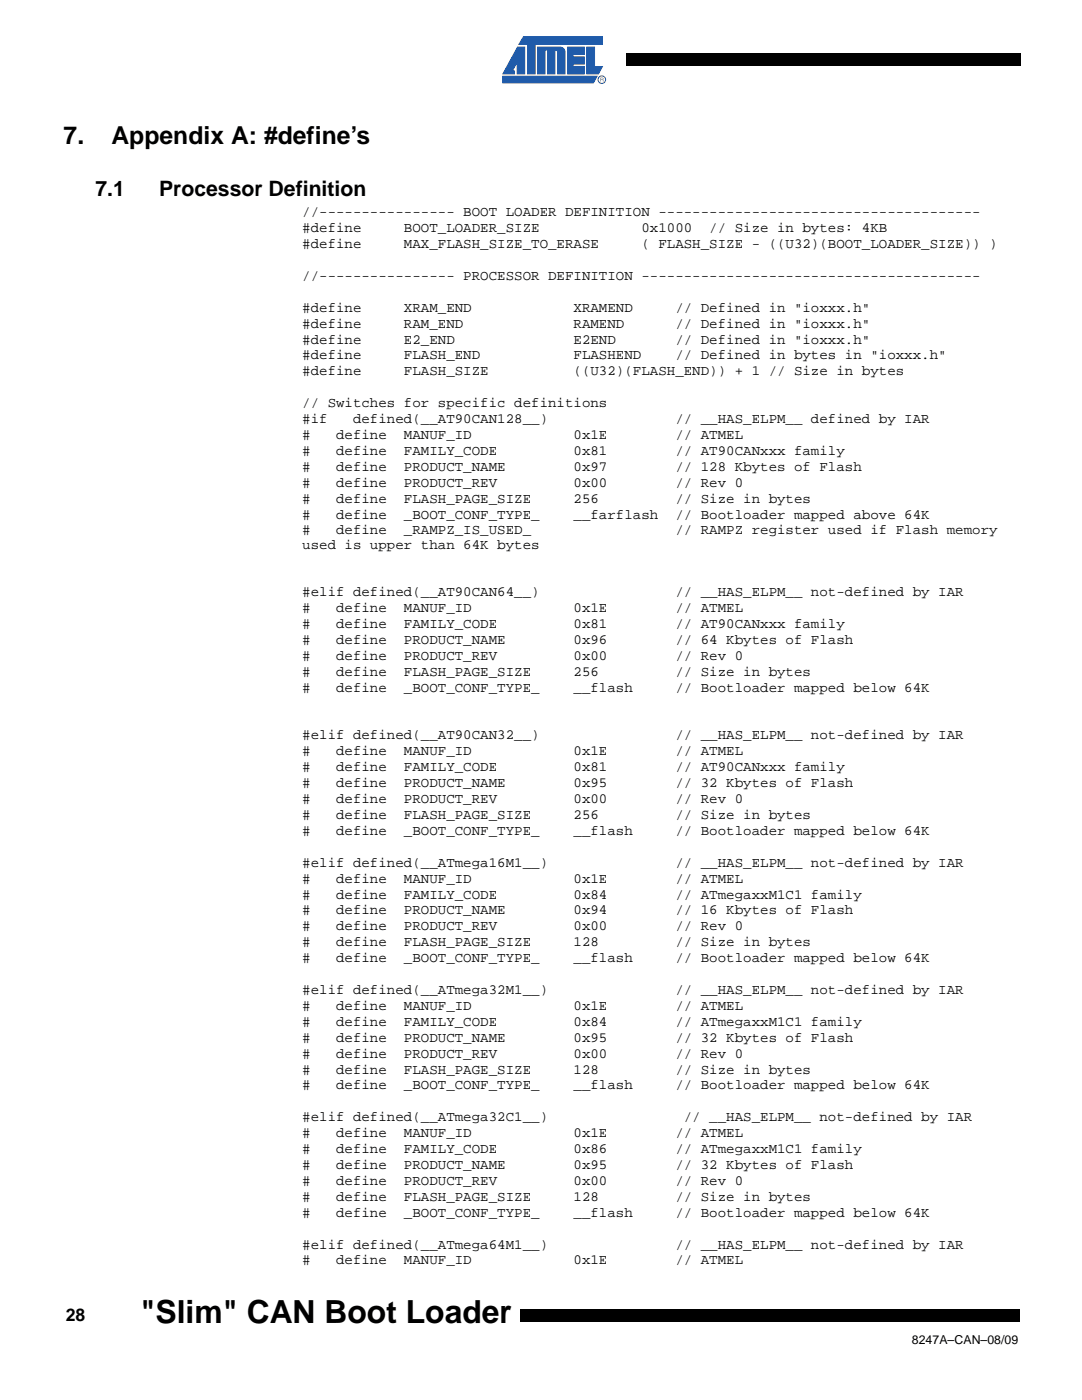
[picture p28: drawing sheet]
<svg xmlns="http://www.w3.org/2000/svg" width="216mm" height="279mm" viewBox="0 0 216 279" stroke-linecap="round" stroke-linejoin="round" font-family="sans-serif">
<defs><g id="words">
<text font-size="6.3" x="28" y="264">&quot;Slim&quot; CAN Boot Loader</text>
<g font-size="4.9">
<text x="12.7" y="28.7">7.</text>
<text x="22.2" y="28.7">Appendix A: #define’s</text>
</g>
<g font-size="4.2">
<text x="19" y="39.2">7.1</text>
<text x="31.7" y="39.2">Processor Definition</text>
</g>
<text font-size="3.5" x="13.1" y="263.7">28</text>
<g font-size="2.8">
<text x="60.3" y="43.2">//---------------- BOOT LOADER DEFINITION --------------------------------------</text>
<text x="60.3" y="46.3">#define</text>
<text x="80.6" y="46.3">BOOT_LOADER_SIZE</text>
<text x="128" y="46.3">0x1000</text>
<text x="141.5" y="46.3">// Size in bytes: 4KB</text>
<text x="60.3" y="49.5">#define</text>
<text x="80.6" y="49.5">MAX_FLASH_SIZE_TO_ERASE</text>
<text x="128" y="49.5">( FLASH_SIZE - ((U32)(BOOT_LOADER_SIZE)) )</text>
<text x="60.3" y="55.9">//---------------- PROCESSOR DEFINITION ----------------------------------------</text>
<text x="60.3" y="62.2">#define</text>
<text x="60.3" y="65.4">#define</text>
<text x="80.6" y="62.2">XRAM_END</text>
<text x="80.6" y="65.4">RAM_END</text>
<text x="114.4" y="62.2">XRAMEND</text>
<text x="114.4" y="65.4">RAMEND</text>
<text x="134.8" y="62.2">// Defined in &quot;ioxxx.h&quot;</text>
<text x="134.8" y="65.4">// Defined in &quot;ioxxx.h&quot;</text>
<text x="60.3" y="68.6">#define</text>
<text x="60.3" y="71.7">#define</text>
<text x="80.6" y="68.6">E2_END</text>
<text x="80.6" y="71.7">FLASH_END</text>
<text x="114.4" y="68.6">E2END</text>
<text x="114.4" y="71.7">FLASHEND</text>
<text x="134.8" y="68.6">// Defined in &quot;ioxxx.h&quot;</text>
<text x="134.8" y="71.7">// Defined in bytes in &quot;ioxxx.h&quot;</text>
<text x="60.3" y="74.9">#define</text>
<text x="80.6" y="74.9">FLASH_SIZE</text>
<text x="114.4" y="74.9">((U32)(FLASH_END)) + 1 // Size in bytes</text>
<text x="60.3" y="81.3">// Switches for specific definitions</text>
<text x="60.3" y="84.4">#if</text>
<text x="60.3" y="87.6">#</text>
<text x="67.1" y="87.6">define</text>
<text x="70.5" y="84.4">defined(__AT90CAN128__)</text>
<text x="80.6" y="87.6">MANUF_ID</text>
<text x="114.4" y="87.6">0x1E</text>
<text x="134.8" y="84.4">// __HAS_ELPM__ defined by IAR</text>
<text x="134.8" y="87.6">// ATMEL</text>
<text x="60.3" y="90.8">#</text>
<text x="60.3" y="94">#</text>
<text x="67.1" y="90.8">define</text>
<text x="67.1" y="94">define</text>
<text x="80.6" y="90.8">FAMILY_CODE</text>
<text x="80.6" y="94">PRODUCT_NAME</text>
<text x="114.4" y="90.8">0x81</text>
<text x="114.4" y="94">0x97</text>
<text x="134.8" y="90.8">// AT90CANxxx family</text>
<text x="134.8" y="94">// 128 Kbytes of Flash</text>
<text x="60.3" y="97.1">#</text>
<text x="60.3" y="100.3">#</text>
<text x="67.1" y="97.1">define</text>
<text x="67.1" y="100.3">define</text>
<text x="80.6" y="97.1">PRODUCT_REV</text>
<text x="80.6" y="100.3">FLASH_PAGE_SIZE</text>
<text x="114.4" y="97.1">0x00</text>
<text x="114.4" y="100.3">256</text>
<text x="134.8" y="97.1">// Rev 0</text>
<text x="134.8" y="100.3">// Size in bytes</text>
<text x="60.3" y="103.5">#</text>
<text x="60.3" y="106.7">#</text>
<text x="67.1" y="103.5">define</text>
<text x="67.1" y="106.7">define</text>
<text x="80.6" y="103.5">_BOOT_CONF_TYPE_</text>
<text x="80.6" y="106.7">_RAMPZ_IS_USED_</text>
<text x="114.4" y="103.5">__farflash</text>
<text x="134.8" y="103.5">// Bootloader mapped above 64K</text>
<text x="134.8" y="106.7">// RAMPZ register used if Flash memory</text>
<text x="60.3" y="109.5">used is upper than 64K bytes</text>
<text x="60.3" y="119">#elif defined(__AT90CAN64__)</text>
<text x="134.8" y="119">// __HAS_ELPM__ not-defined by IAR</text>
<text x="60.3" y="122.2">#</text>
<text x="60.3" y="125.3">#</text>
<text x="67.1" y="122.2">define</text>
<text x="67.1" y="125.3">define</text>
<text x="80.6" y="122.2">MANUF_ID</text>
<text x="80.6" y="125.3">FAMILY_CODE</text>
<text x="114.4" y="122.2">0x1E</text>
<text x="114.4" y="125.3">0x81</text>
<text x="134.8" y="122.2">// ATMEL</text>
<text x="134.8" y="125.3">// AT90CANxxx family</text>
<text x="60.3" y="128.5">#</text>
<text x="60.3" y="131.7">#</text>
<text x="67.1" y="128.5">define</text>
<text x="67.1" y="131.7">define</text>
<text x="80.6" y="128.5">PRODUCT_NAME</text>
<text x="80.6" y="131.7">PRODUCT_REV</text>
<text x="114.4" y="128.5">0x96</text>
<text x="114.4" y="131.7">0x00</text>
<text x="134.8" y="128.5">// 64 Kbytes of Flash</text>
<text x="134.8" y="131.7">// Rev 0</text>
<text x="60.3" y="134.9">#</text>
<text x="67.1" y="134.9">define</text>
<text x="80.6" y="134.9">FLASH_PAGE_SIZE</text>
<text x="114.4" y="134.9">256</text>
<text x="134.8" y="134.9">// Size in bytes</text>
<text x="60.3" y="138">#</text>
<text x="67.1" y="138">define</text>
<text x="80.6" y="138">_BOOT_CONF_TYPE_</text>
<text x="114.4" y="138">__flash</text>
<text x="134.8" y="138">// Bootloader mapped below 64K</text>
<text x="60.3" y="147.6">#elif defined(__AT90CAN32__)</text>
<text x="134.8" y="147.6">// __HAS_ELPM__ not-defined by IAR</text>
<text x="60.3" y="150.7">#</text>
<text x="60.3" y="153.9">#</text>
<text x="67.1" y="150.7">define</text>
<text x="67.1" y="153.9">define</text>
<text x="80.6" y="150.7">MANUF_ID</text>
<text x="80.6" y="153.9">FAMILY_CODE</text>
<text x="114.4" y="150.7">0x1E</text>
<text x="114.4" y="153.9">0x81</text>
<text x="134.8" y="150.7">// ATMEL</text>
<text x="134.8" y="153.9">// AT90CANxxx family</text>
<text x="60.3" y="157.1">#</text>
<text x="60.3" y="160.3">#</text>
<text x="67.1" y="157.1">define</text>
<text x="67.1" y="160.3">define</text>
<text x="80.6" y="157.1">PRODUCT_NAME</text>
<text x="80.6" y="160.3">PRODUCT_REV</text>
<text x="114.4" y="157.1">0x95</text>
<text x="114.4" y="160.3">0x00</text>
<text x="134.8" y="157.1">// 32 Kbytes of Flash</text>
<text x="134.8" y="160.3">// Rev 0</text>
<text x="60.3" y="163.4">#</text>
<text x="60.3" y="166.6">#</text>
<text x="67.1" y="163.4">define</text>
<text x="67.1" y="166.6">define</text>
<text x="80.6" y="163.4">FLASH_PAGE_SIZE</text>
<text x="80.6" y="166.6">_BOOT_CONF_TYPE_</text>
<text x="114.4" y="163.4">256</text>
<text x="114.4" y="166.6">__flash</text>
<text x="134.8" y="163.4">// Size in bytes</text>
<text x="134.8" y="166.6">// Bootloader mapped below 64K</text>
<text x="60.3" y="173">#elif defined(__ATmega16M1__)</text>
<text x="134.8" y="173">// __HAS_ELPM__ not-defined by IAR</text>
<text x="60.3" y="176.1">#</text>
<text x="60.3" y="179.3">#</text>
<text x="67.1" y="176.1">define</text>
<text x="67.1" y="179.3">define</text>
<text x="80.6" y="176.1">MANUF_ID</text>
<text x="80.6" y="179.3">FAMILY_CODE</text>
<text x="114.4" y="176.1">0x1E</text>
<text x="114.4" y="179.3">0x84</text>
<text x="134.8" y="176.1">// ATMEL</text>
<text x="134.8" y="179.3">// ATmegaxxM1C1 family</text>
<text x="60.3" y="182.5">#</text>
<text x="60.3" y="185.7">#</text>
<text x="67.1" y="182.5">define</text>
<text x="67.1" y="185.7">define</text>
<text x="80.6" y="182.5">PRODUCT_NAME</text>
<text x="80.6" y="185.7">PRODUCT_REV</text>
<text x="114.4" y="182.5">0x94</text>
<text x="114.4" y="185.7">0x00</text>
<text x="134.8" y="182.5">// 16 Kbytes of Flash</text>
<text x="134.8" y="185.7">// Rev 0</text>
<text x="60.3" y="188.8">#</text>
<text x="67.1" y="188.8">define</text>
<text x="80.6" y="188.8">FLASH_PAGE_SIZE</text>
<text x="114.4" y="188.8">128</text>
<text x="134.8" y="188.8">// Size in bytes</text>
<text x="60.3" y="192">#</text>
<text x="67.1" y="192">define</text>
<text x="80.6" y="192">_BOOT_CONF_TYPE_</text>
<text x="114.4" y="192">__flash</text>
<text x="134.8" y="192">// Bootloader mapped below 64K</text>
<text x="60.3" y="198.4">#elif defined(__ATmega32M1__)</text>
<text x="60.3" y="201.5">#</text>
<text x="67.1" y="201.5">define</text>
<text x="80.6" y="201.5">MANUF_ID</text>
<text x="114.4" y="201.5">0x1E</text>
<text x="134.8" y="198.4">// __HAS_ELPM__ not-defined by IAR</text>
<text x="134.8" y="201.5">// ATMEL</text>
<text x="60.3" y="204.7">#</text>
<text x="60.3" y="207.9">#</text>
<text x="67.1" y="204.7">define</text>
<text x="67.1" y="207.9">define</text>
<text x="80.6" y="204.7">FAMILY_CODE</text>
<text x="80.6" y="207.9">PRODUCT_NAME</text>
<text x="114.4" y="204.7">0x84</text>
<text x="114.4" y="207.9">0x95</text>
<text x="134.8" y="204.7">// ATmegaxxM1C1 family</text>
<text x="134.8" y="207.9">// 32 Kbytes of Flash</text>
<text x="60.3" y="211.1">#</text>
<text x="60.3" y="214.2">#</text>
<text x="67.1" y="211.1">define</text>
<text x="67.1" y="214.2">define</text>
<text x="80.6" y="211.1">PRODUCT_REV</text>
<text x="80.6" y="214.2">FLASH_PAGE_SIZE</text>
<text x="114.4" y="211.1">0x00</text>
<text x="114.4" y="214.2">128</text>
<text x="134.8" y="211.1">// Rev 0</text>
<text x="134.8" y="214.2">// Size in bytes</text>
<text x="60.3" y="217.4">#</text>
<text x="67.1" y="217.4">define</text>
<text x="80.6" y="217.4">_BOOT_CONF_TYPE_</text>
<text x="114.4" y="217.4">__flash</text>
<text x="134.8" y="217.4">// Bootloader mapped below 64K</text>
<text x="60.3" y="223.8">#elif defined(__ATmega32C1__)</text>
<text x="60.3" y="226.9">#</text>
<text x="67.1" y="226.9">define</text>
<text x="80.6" y="226.9">MANUF_ID</text>
<text x="114.4" y="226.9">0x1E</text>
<text x="134.8" y="226.9">// ATMEL</text>
<text x="136.4" y="223.8">// __HAS_ELPM__ not-defined by IAR</text>
<text x="60.3" y="230.1">#</text>
<text x="60.3" y="233.3">#</text>
<text x="67.1" y="230.1">define</text>
<text x="67.1" y="233.3">define</text>
<text x="80.6" y="230.1">FAMILY_CODE</text>
<text x="80.6" y="233.3">PRODUCT_NAME</text>
<text x="114.4" y="230.1">0x86</text>
<text x="114.4" y="233.3">0x95</text>
<text x="134.8" y="230.1">// ATmegaxxM1C1 family</text>
<text x="134.8" y="233.3">// 32 Kbytes of Flash</text>
<text x="60.3" y="236.5">#</text>
<text x="60.3" y="239.6">#</text>
<text x="67.1" y="236.5">define</text>
<text x="67.1" y="239.6">define</text>
<text x="80.6" y="236.5">PRODUCT_REV</text>
<text x="80.6" y="239.6">FLASH_PAGE_SIZE</text>
<text x="114.4" y="236.5">0x00</text>
<text x="114.4" y="239.6">128</text>
<text x="134.8" y="236.5">// Rev 0</text>
<text x="134.8" y="239.6">// Size in bytes</text>
<text x="60.3" y="242.8">#</text>
<text x="67.1" y="242.8">define</text>
<text x="80.6" y="242.8">_BOOT_CONF_TYPE_</text>
<text x="114.4" y="242.8">__flash</text>
<text x="134.8" y="242.8">// Bootloader mapped below 64K</text>
<text x="60.3" y="249.2">#elif defined(__ATmega64M1__)</text>
<text x="134.8" y="249.2">// __HAS_ELPM__ not-defined by IAR</text>
<text x="60.3" y="252.3">#</text>
<text x="67.1" y="252.3">define</text>
<text x="80.6" y="252.3">MANUF_ID</text>
<text x="114.4" y="252.3">0x1E</text>
<text x="134.8" y="252.3">// ATMEL</text>
</g>
<text font-size="2.5" x="182" y="268.1">8247A–CAN–08/09</text>
</g></defs>
<path d="M124.9 10.7h1.3v2.5h-1.3zM126.2 10.7h77.4v2.5h-77.4z" fill="#000"/>
<g fill="#fff">
<path d="M98.4 6h24.3v11.9h-24.3z"/>
<path d="M100.3 7.2h20.6v9.5h-20.6z"/>
</g>
<path d="M103.3 9.4h1.4v5.3h-1.5v-2.3l-1 1.8h.5v.5h-2.3z" fill="#1f5baa"/>
<path d="M103.3 9.4h1.4v5.3h-1.5v-2.3l-1 1.8h.5v.5h-2.3z" fill="none" stroke="#1f5baa" stroke-width=".2"/>
<path d="M117.1 9.4h1.5v3.9h1.6l-.8 1.5h-2.3z" fill="#1f5baa"/>
<path d="M117.1 9.4h1.5v3.9h1.6l-.8 1.5h-2.3z" fill="none" stroke="#1f5baa" stroke-width=".2"/>
<path d="M100.3 15.2h18.8l-.7 1.3h-18.1z" fill="#1f5baa"/>
<path d="M100.3 15.2h18.8l-.7 1.3h-18.1z" fill="none" stroke="#1f5baa" stroke-width=".2"/>
<path d="M104.5 7.2h15.7v1.7h-13.4v5.9h-1.5v-5.9h-1.8z" fill="#1f5baa"/>
<path d="M104.5 7.2h15.7v1.7h-13.4v5.9h-1.5v-5.9h-1.8z" fill="none" stroke="#1f5baa" stroke-width=".2"/>
<path d="M107.3 9.4h4.3a1 1 0 0 1 1.1 1.1v4.3h-1.4v-4.4a.49 .49 0 0 0-.6-.4v4.8h-1.4v-4.8h-.6v4.8h-1.4z" fill="#1f5baa"/>
<path d="M107.3 9.4h4.3a1 1 0 0 1 1.1 1.1v4.3h-1.4v-4.4a.49 .49 0 0 0-.6-.4v4.8h-1.4v-4.8h-.6v4.8h-1.4z" fill="none" stroke="#1f5baa" stroke-width=".2"/>
<path d="M113.3 9.4h3.3v1.5h-2.2v.4h2.2v1.5h-2.2v.5h2.2v1.5h-3.3z" fill="#1f5baa"/>
<g fill="none" stroke="#1f5baa" stroke-width=".2">
<path d="M113.3 9.4h3.3v1.5h-2.2v.4h2.2v1.5h-2.2v.5h2.2v1.5h-3.3z"/>
<circle cx="120.1" cy="15.9" r=".75"/>
</g>
<path d="M119.9 15.6h.4v.2l-.4 .1zM119.8 15.5v.8h.1v-.4l.4 .1v.3h.1l-.1-.8z" fill="#1f5baa"/>
<path d="M103.9 261.3h112v2.5h-112z" fill="#000"/>
<path d="M203.6 251.8h12.3v18.8h-12.3z" fill="#fff"/>
<use href="#words"/>
</svg>
